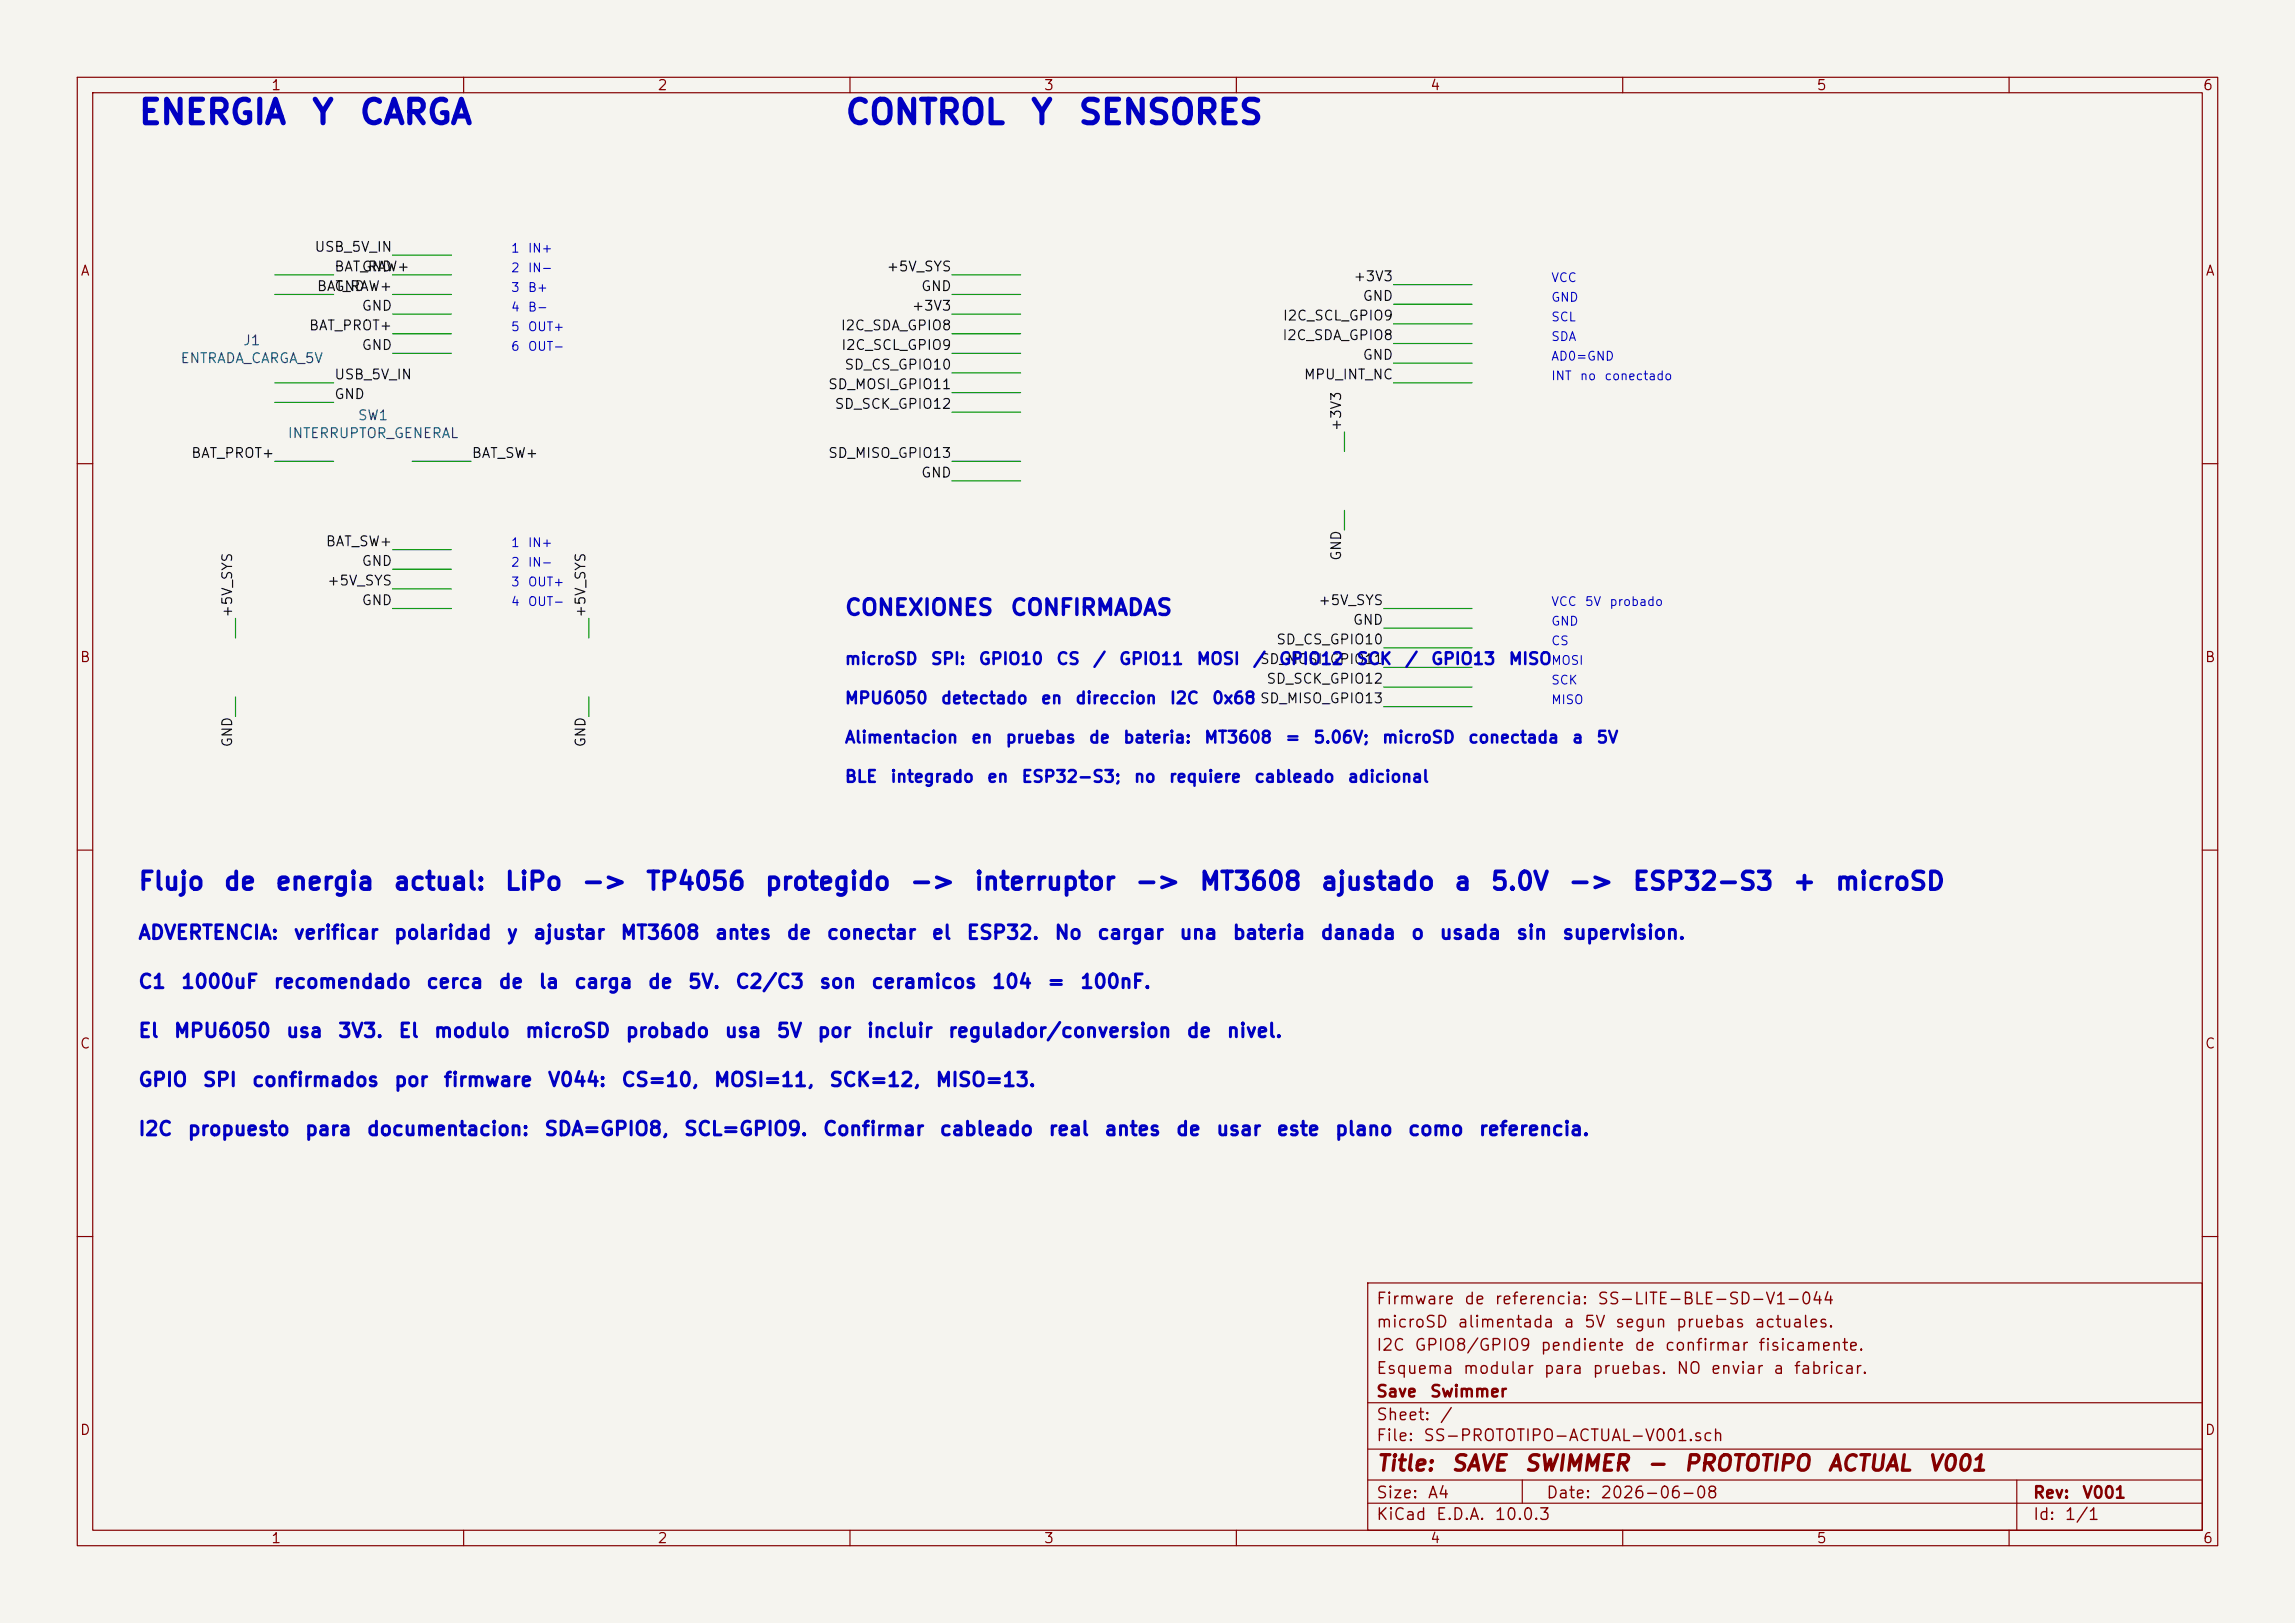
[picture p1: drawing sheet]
<svg xmlns="http://www.w3.org/2000/svg" width="297mm" height="210mm" viewBox="0 0 297 210" stroke-linecap="round" stroke-linejoin="round" font-family="sans-serif">
<defs><g id="words">
<g font-size="3" fill="#0000c2">
<text x="17.8" y="16.8">ENERGIA</text>
<text x="40.2" y="16.8">Y</text>
<text x="46.3" y="16.8">CARGA</text>
<text x="109.2" y="16.8">CONTROL</text>
<text x="133.2" y="16.8">Y</text>
<text x="139.4" y="16.8">SENSORES</text>
</g>
<g font-size="2.3" fill="#0000c2">
<text x="17.8" y="115.7">Flujo</text>
<text x="28.8" y="115.7">de</text>
<text x="35.5" y="115.7">energia</text>
<text x="50.8" y="115.7">actual:</text>
<text x="65.2" y="115.7">LiPo</text>
<text x="75.1" y="115.7">-&gt;</text>
<text x="83.5" y="115.7">TP4056</text>
<text x="98.9" y="115.7">protegido</text>
<text x="117.6" y="115.7">-&gt;</text>
<text x="125.9" y="115.7">interruptor</text>
<text x="146.8" y="115.7">-&gt;</text>
<text x="155.1" y="115.7">MT3608</text>
<text x="170.8" y="115.7">ajustado</text>
<text x="188.1" y="115.7">a</text>
<text x="192.8" y="115.7">5.0V</text>
<text x="202.8" y="115.7">-&gt;</text>
<text x="211.2" y="115.7">ESP32-S3</text>
<text x="231.9" y="115.7">+</text>
<text x="237.4" y="115.7">microSD</text>
</g>
<g font-size="2" fill="#0000c2">
<text x="109.2" y="80.1">CONEXIONES</text>
<text x="130.6" y="80.1">CONFIRMADAS</text>
</g>
<g font-size="2" fill="#840000">
<text x="178" y="190.8">Title:</text>
<text x="187.7" y="190.8">SAVE</text>
<text x="197.1" y="190.8">SWIMMER</text>
<text x="213" y="190.8">-</text>
<text x="217.8" y="190.8">PROTOTIPO</text>
<text x="236.4" y="190.8">ACTUAL</text>
<text x="249.4" y="190.8">V001</text>
</g>
<g font-size="1.8" fill="#0000c2">
<text x="17.8" y="122">ADVERTENCIA:</text>
<text x="37.9" y="122">verificar</text>
<text x="50.9" y="122">polaridad</text>
<text x="65.5" y="122">y</text>
<text x="68.9" y="122">ajustar</text>
<text x="80.2" y="122">MT3608</text>
<text x="92.4" y="122">antes</text>
<text x="101.7" y="122">de</text>
<text x="106.9" y="122">conectar</text>
<text x="120.4" y="122">el</text>
<text x="125" y="122">ESP32.</text>
<text x="136.3" y="122">No</text>
<text x="141.9" y="122">cargar</text>
<text x="152.5" y="122">una</text>
<text x="159.4" y="122">bateria</text>
<text x="170.8" y="122">danada</text>
<text x="182.5" y="122">o</text>
<text x="186.2" y="122">usada</text>
<text x="196.1" y="122">sin</text>
<text x="202.1" y="122">supervision.</text>
<text x="17.8" y="128.3">C1</text>
<text x="23.3" y="128.3">1000uF</text>
<text x="35.3" y="128.3">recomendado</text>
<text x="55.1" y="128.3">cerca</text>
<text x="64.4" y="128.3">de</text>
<text x="69.6" y="128.3">la</text>
<text x="74.2" y="128.3">carga</text>
<text x="83.7" y="128.3">de</text>
<text x="88.9" y="128.3">5V.</text>
<text x="95" y="128.3">C2/C3</text>
<text x="105.9" y="128.3">son</text>
<text x="112.6" y="128.3">ceramicos</text>
<text x="128.3" y="128.3">104</text>
<text x="135.4" y="128.3">=</text>
<text x="139.7" y="128.3">100nF.</text>
<text x="17.8" y="134.7">El</text>
<text x="22.4" y="134.7">MPU6050</text>
<text x="36.9" y="134.7">usa</text>
<text x="43.6" y="134.7">3V3.</text>
<text x="51.4" y="134.7">El</text>
<text x="56" y="134.7">modulo</text>
<text x="67.9" y="134.7">microSD</text>
<text x="80.8" y="134.7">probado</text>
<text x="93.7" y="134.7">usa</text>
<text x="100.4" y="134.7">5V</text>
<text x="105.7" y="134.7">por</text>
<text x="112" y="134.7">incluir</text>
<text x="122.6" y="134.7">regulador/conversion</text>
<text x="153.4" y="134.7">de</text>
<text x="158.6" y="134.7">nivel.</text>
<text x="17.8" y="141">GPIO</text>
<text x="26.1" y="141">SPI</text>
<text x="32.5" y="141">confirmados</text>
<text x="50.9" y="141">por</text>
<text x="57.3" y="141">firmware</text>
<text x="70.8" y="141">V044:</text>
<text x="80.3" y="141">CS=10,</text>
<text x="92.3" y="141">MOSI=11,</text>
<text x="107.2" y="141">SCK=12,</text>
<text x="121" y="141">MISO=13.</text>
<text x="17.8" y="147.4">I2C</text>
<text x="24.2" y="147.4">propuesto</text>
<text x="39.4" y="147.4">para</text>
<text x="47.3" y="147.4">documentacion:</text>
<text x="70.3" y="147.4">SDA=GPIO8,</text>
<text x="88.4" y="147.4">SCL=GPIO9.</text>
<text x="106.4" y="147.4">Confirmar</text>
<text x="121.5" y="147.4">cableado</text>
<text x="135.6" y="147.4">real</text>
<text x="142.8" y="147.4">antes</text>
<text x="152.1" y="147.4">de</text>
<text x="157.3" y="147.4">usar</text>
<text x="165.1" y="147.4">este</text>
<text x="172.7" y="147.4">plano</text>
<text x="182.1" y="147.4">como</text>
<text x="191.3" y="147.4">referencia.</text>
</g>
<g font-size="1.5" fill="#0000c2">
<text x="109.2" y="86.4">microSD</text>
<text x="120.4" y="86.4">SPI:</text>
<text x="126.5" y="86.4">GPIO10</text>
<text x="136.6" y="86.4">CS</text>
<text x="141.3" y="86.4">/</text>
<text x="144.7" y="86.4">GPIO11</text>
<text x="154.8" y="86.4">MOSI</text>
<text x="162" y="86.4">/</text>
<text x="165.4" y="86.4">GPIO12</text>
<text x="175.4" y="86.4">SCK</text>
<text x="181.7" y="86.4">/</text>
<text x="185.1" y="86.4">GPIO13</text>
<text x="195.1" y="86.4">MISO</text>
<text x="109.2" y="91.5">MPU6050</text>
<text x="121.7" y="91.5">detectado</text>
<text x="134.6" y="91.5">en</text>
<text x="139.1" y="91.5">direccion</text>
<text x="151.3" y="91.5">I2C</text>
<text x="156.8" y="91.5">0x68</text>
<text x="109.2" y="96.5">Alimentacion</text>
<text x="109.2" y="101.6">BLE</text>
<text x="115.1" y="101.6">integrado</text>
<text x="125.6" y="96.5">en</text>
<text x="127.6" y="101.6">en</text>
<text x="130" y="96.5">pruebas</text>
<text x="132.1" y="101.6">ESP32-S3;</text>
<text x="140.8" y="96.5">de</text>
<text x="145.3" y="96.5">bateria:</text>
<text x="146.6" y="101.6">no</text>
<text x="151.2" y="101.6">requiere</text>
<text x="155.7" y="96.5">MT3608</text>
<text x="162.2" y="101.6">cableado</text>
<text x="166.2" y="96.5">=</text>
<text x="169.9" y="96.5">5.06V;</text>
<text x="174.3" y="101.6">adicional</text>
<text x="178.8" y="96.5">microSD</text>
<text x="189.9" y="96.5">conectada</text>
<text x="203.3" y="96.5">a</text>
<text x="206.5" y="96.5">5V</text>
</g>
<g font-size="1.5" fill="#840000">
<text x="178" y="172.2">microSD</text>
<text x="178" y="169.2">Firmware</text>
<text x="188.5" y="172.2">alimentada</text>
<text x="189.4" y="169.2">de</text>
<text x="193.3" y="169.2">referencia:</text>
<text x="202.2" y="172.2">a</text>
<text x="204.9" y="172.2">5V</text>
<text x="206.6" y="169.2">SS-LITE-BLE-SD-V1-044</text>
<text x="208.9" y="172.2">segun</text>
<text x="216.8" y="172.2">pruebas</text>
<text x="226.9" y="172.2">actuales.</text>
<text x="178" y="178.2">Esquema</text>
<text x="178" y="175.2">I2C</text>
<text x="182.9" y="175.2">GPIO8/GPIO9</text>
<text x="189.2" y="178.2">modular</text>
<text x="199.2" y="175.2">pendiente</text>
<text x="199.7" y="178.2">para</text>
<text x="206" y="178.2">pruebas.</text>
<text x="211.4" y="175.2">de</text>
<text x="215.3" y="175.2">confirmar</text>
<text x="216.8" y="178.2">NO</text>
<text x="221.3" y="178.2">enviar</text>
<text x="227.4" y="175.2">fisicamente.</text>
<text x="229.4" y="178.2">a</text>
<text x="232" y="178.2">fabricar.</text>
<text x="178" y="184.2">Sheet:</text>
<text x="178" y="181.2">Save</text>
<text x="185" y="181.2">Swimmer</text>
<text x="186.2" y="184.2">/</text>
<text x="178" y="186.9">File:</text>
<text x="184.1" y="186.9">SS-PROTOTIPO-ACTUAL-V001.sch</text>
<text x="178" y="197.1">KiCad</text>
<text x="178" y="194.3">Size:</text>
<text x="184.7" y="194.3">A4</text>
<text x="185.7" y="197.1">E.D.A.</text>
<text x="193.3" y="197.1">10.0.3</text>
<text x="200" y="194.3">Date:</text>
<text x="207" y="194.3">2026-06-08</text>
<text x="263" y="194.3">Rev:</text>
<text x="263" y="197.1">Id:</text>
<text x="267.1" y="197.1">1/1</text>
<text x="269.4" y="194.3">V001</text>
</g>
<g font-size="1.3" fill="#840000">
<text x="35" y="12">1</text>
<text x="85" y="12">2</text>
<text x="135" y="12">3</text>
<text x="185" y="12">4</text>
<text x="235" y="12">5</text>
<text x="285" y="12">6</text>
<text x="10.3" y="36">A</text>
<text x="285.3" y="36">A</text>
<text x="10.3" y="86">B</text>
<text x="285.3" y="86">B</text>
<text x="10.3" y="136">C</text>
<text x="285.3" y="136">C</text>
<text x="10.3" y="186">D</text>
<text x="285.3" y="186">D</text>
<text x="35" y="200">1</text>
<text x="85" y="200">2</text>
<text x="135" y="200">3</text>
<text x="185" y="200">4</text>
<text x="235" y="200">5</text>
<text x="285" y="200">6</text>
</g>
<g font-size="1.3" fill="#0f0f0f">
<text x="40.6" y="32.9">USB_5V_IN</text>
<text x="43.2" y="35.4">BAT_RAW+</text>
<text x="46.7" y="35.4">GND</text>
<text x="114.6" y="35.4">+5V_SYS</text>
<text x="40.9" y="38">BAT_RAW+</text>
<text x="43.2" y="38">GND</text>
<text x="46.7" y="40.5">GND</text>
<text x="117.9" y="40.5">+3V3</text>
<text x="119.1" y="38">GND</text>
<text x="165.9" y="41.8">I2C_SCL_GPIO9</text>
<text x="175.1" y="36.7">+3V3</text>
<text x="176.3" y="39.2">GND</text>
<text x="39.9" y="43.1">BAT_PROT+</text>
<text x="46.7" y="45.6">GND</text>
<text x="108.7" y="43.1">I2C_SDA_GPIO8</text>
<text x="108.8" y="45.6">I2C_SCL_GPIO9</text>
<text x="165.9" y="44.3">I2C_SDA_GPIO8</text>
<text x="176.3" y="46.9">GND</text>
<text x="43.2" y="51.9">GND</text>
<text x="43.2" y="49.4">USB_5V_IN</text>
<text x="107.1" y="50.7">SD_MOSI_GPIO11</text>
<text x="107.9" y="53.2">SD_SCK_GPIO12</text>
<text x="109.2" y="48.1">SD_CS_GPIO10</text>
<text x="168.6" y="49.4">MPU_INT_NC</text>
<text x="24.7" y="59.6">BAT_PROT+</text>
<text x="61" y="59.6">BAT_SW+</text>
<text x="107.1" y="59.6">SD_MISO_GPIO13</text>
<text x="173.9" y="55.9" transform="rotate(-90 173.9 55.9)">+3V3</text>
<text x="119.1" y="62.1">GND</text>
<text x="42.1" y="71">BAT_SW+</text>
<text x="42.3" y="76.1">+5V_SYS</text>
<text x="46.7" y="73.5">GND</text>
<text x="173.9" y="72.7" transform="rotate(-90 173.9 72.7)">GND</text>
<text x="30.4" y="80" transform="rotate(-90 30.4 80)">+5V_SYS</text>
<text x="46.7" y="78.6">GND</text>
<text x="76.1" y="80" transform="rotate(-90 76.1 80)">+5V_SYS</text>
<text x="165.1" y="83.7">SD_CS_GPIO10</text>
<text x="170.5" y="78.6">+5V_SYS</text>
<text x="175" y="81.2">GND</text>
<text x="163" y="86.2">SD_MOSI_GPIO11</text>
<text x="163.8" y="88.8">SD_SCK_GPIO12</text>
<text x="163" y="91.3">SD_MISO_GPIO13</text>
<text x="30.4" y="96.8" transform="rotate(-90 30.4 96.8)">GND</text>
<text x="76.1" y="96.8" transform="rotate(-90 76.1 96.8)">GND</text>
</g>
<g font-size="1.3" fill="#006464">
<text x="23.3" y="47.3">ENTRADA_CARGA_5V</text>
<text x="31.4" y="45">J1</text>
<text x="37.2" y="57">INTERRUPTOR_GENERAL</text>
<text x="46.2" y="54.7">SW1</text>
</g>
<g font-size="1.1" fill="#0000c2">
<text x="66" y="35.5">2</text>
<text x="66" y="33">1</text>
<text x="68.2" y="35.5">IN-</text>
<text x="68.2" y="33">IN+</text>
<text x="66" y="40.6">4</text>
<text x="66" y="38.1">3</text>
<text x="68.2" y="40.6">B-</text>
<text x="68.2" y="38.1">B+</text>
<text x="200.7" y="36.8">VCC</text>
<text x="200.7" y="39.3">GND</text>
<text x="200.7" y="41.9">SCL</text>
<text x="66" y="43.1">5</text>
<text x="66" y="45.7">6</text>
<text x="68.2" y="43.1">OUT+</text>
<text x="68.2" y="45.7">OUT-</text>
<text x="200.7" y="44.4">SDA</text>
<text x="200.7" y="46.9">AD0=GND</text>
<text x="200.7" y="49.5">INT</text>
<text x="204.4" y="49.5">no</text>
<text x="207.5" y="49.5">conectado</text>
<text x="66" y="71.1">1</text>
<text x="68.2" y="71.1">IN+</text>
<text x="66" y="76.2">3</text>
<text x="66" y="73.6">2</text>
<text x="68.2" y="76.2">OUT+</text>
<text x="68.2" y="73.6">IN-</text>
<text x="66" y="78.7">4</text>
<text x="68.2" y="78.7">OUT-</text>
<text x="200.7" y="78.7">VCC</text>
<text x="200.7" y="81.2">GND</text>
<text x="200.7" y="83.8">CS</text>
<text x="205" y="78.7">5V</text>
<text x="208.2" y="78.7">probado</text>
<text x="200.7" y="88.9">SCK</text>
<text x="200.7" y="86.3">MOSI</text>
<text x="200.7" y="91.4">MISO</text>
</g>
</g></defs>
<path d="M0 0h297v210h-297z" fill="#f5f4ef" stroke="#f5f4ef" stroke-width=".13"/>
<g fill="none" stroke="#840000" stroke-width=".15">
<path d="M10 10h277v190h-277zM12 12h273v186h-273zM60 10v2M110 10v2M160 10v2M210 10v2M260 10v2M10 60h2M285 60h2M10 110h2M285 110h2M10 160h2"/>
<path d="M177 166h108v32h-108zM285 160h2M60 198v2M110 198v2M160 198v2M177 194.5h108M177 191.5h108M177 187.5h108M177 181.5h108M197 191.5v3M210 198v2M260 198v2"/>
<path d="M261 191.5v6.5"/>
</g>
<g fill="none" stroke="#009600" stroke-width=".15">
<path d="M35.6 35.6h7.6M35.6 38.1h7.6M50.8 35.6h7.6M50.8 38.1h7.6M50.8 33h7.6M123.2 35.6h8.9M123.2 38.1h8.9M180.3 36.8h10.2M180.3 39.4h10.2M35.6 49.5h7.6M35.6 52.1h7.6M35.6 59.7h7.6"/>
<path d="M50.8 43.2h7.6M50.8 45.7h7.6M50.8 40.6h7.6M53.3 59.7h7.7M123.2 43.2h8.9M123.2 45.7h8.9M123.2 40.6h8.9M123.2 59.7h8.9M123.2 48.3h8.9M123.2 50.8h8.9M123.2 53.3h8.9M174 55.9v2.5"/>
<path d="M180.3 49.5h10.2M180.3 47h10.2M180.3 41.9h10.2M180.3 44.5h10.2M50.8 78.7h7.6M50.8 71.1h7.6M50.8 73.7h7.6M50.8 76.2h7.6M123.2 62.2h8.9M174 66v2.6M179.1 78.7h11.4M30.5 80v2.6"/>
<path d="M30.5 90.2v2.5M76.2 80v2.6M76.2 90.2v2.5M179.1 81.3h11.4M179.1 83.8h11.4M179.1 86.4h11.4M179.1 88.9h11.4M179.1 91.4h11.4"/>
</g>
<use href="#words"/>
</svg>
